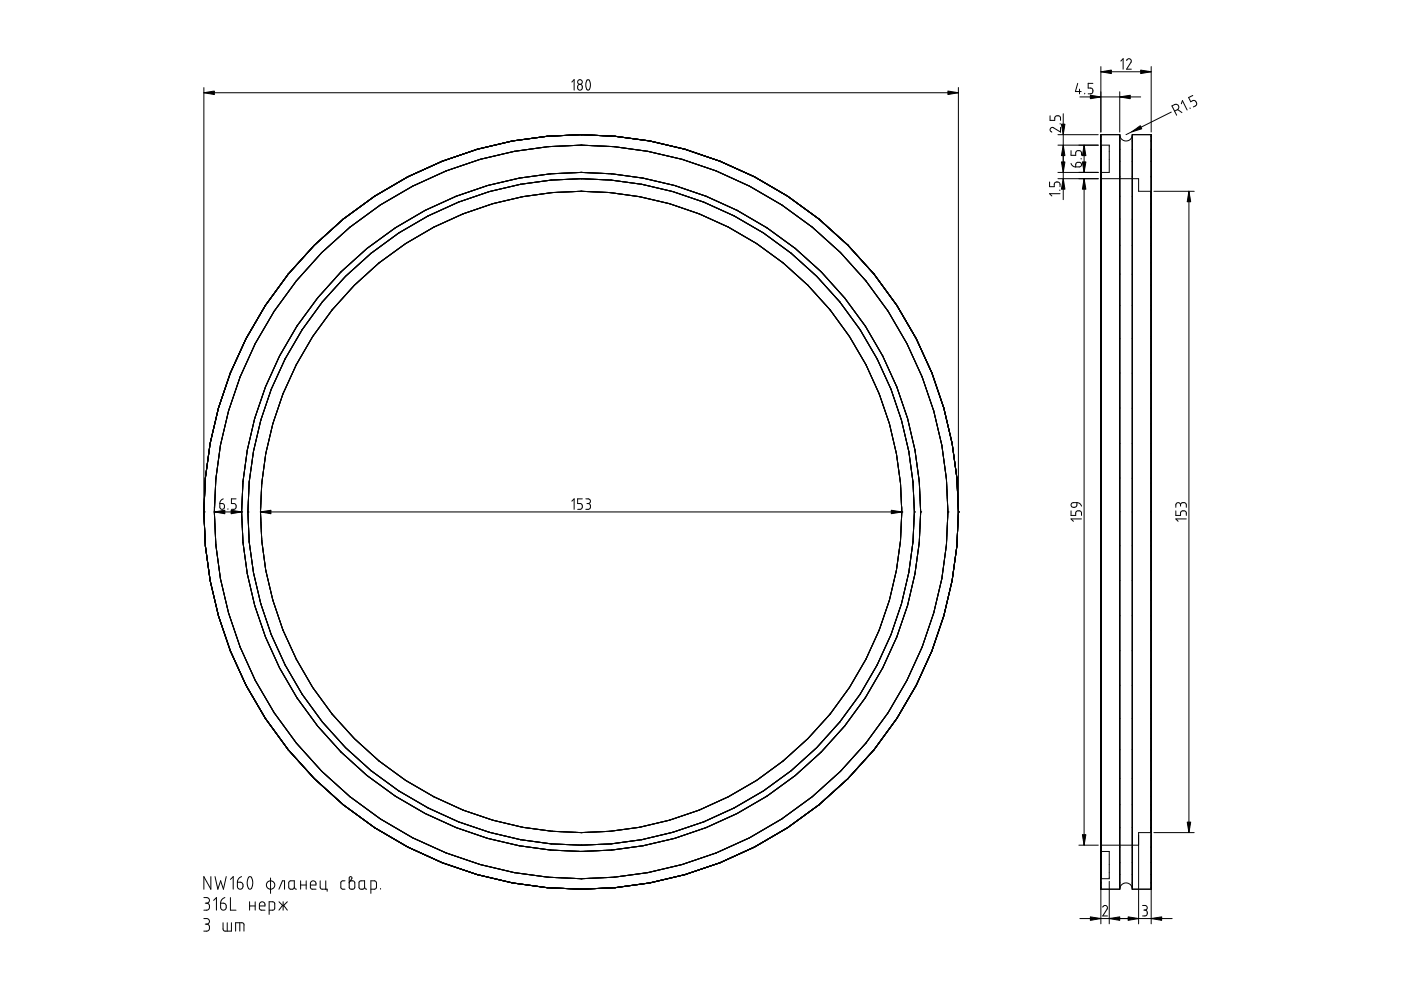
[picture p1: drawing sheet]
<svg xmlns="http://www.w3.org/2000/svg" width="297mm" height="210mm" viewBox="0 0 297 210" stroke-linecap="round" stroke-linejoin="round" font-family="sans-serif">
<g fill="none" stroke="#000" stroke-width=".21">
<path d="M43.2 19.7h160M43.2 18.6v89.4M121.2 17.4l.5-.5v2.2M122.6 18l.5-.1 .3 .2 .1 .5-.2 .4-.4 .1-.3-.2-.1-.6zM124.4 17l.4-.1 .3 .4 .1 .9-.2 .6a.4 .4 0 0 1-.5 .3 .4 .4 0 0 1-.2-.6l-.1-.8zM203.2 18.6v89.4M228.5 17.7l-.5 1.7h1.2M228.9 18.9v1M230 19.8v.1M231.7 17.7h-1v1h.7l.3 .4v.5l-.2 .2-.8 .1M233.4 14.1v13.9M233.4 15.2h10.7"/>
<path d="M237.4 19.5v8.5M237.6 13l.5-.6v2.3M238.9 12.8l.4-.4 .5 .3v.4l-.9 1.6h1M244.1 14.1v13.9M123.2 37.9h.1M123.2 36.6h.1M123.2 30.8h.1M123.2 28.6h.1M222.5 38.6v1h1v-.7l.5-.3 .6 .2 .1 .8M222.6 24.6v.9h1l.1-.7 .3-.2 .7 .1 .2 .8M224.3 28.6h8.6M224.3 30.8h8.6"/>
<path d="M224.3 37.9h8.6M224.3 36.6h8.6M224.7 26.3h.2M224.9 27v1l-1.6-1-.4 .1-.3 .4 .4 .5M225.4 24.1v18.2M227.1 34.6l.3 .6 .7 .2M227.1 31.9v1h1v-.7l.4-.3 .7 .2 .1 .8M228.2 34.5h.8l.3 .3-.1 .4-.3 .2h-.8zM229 20.6h12.9M229.2 33.7h.1M229.8 30.8v5.8M229.8 37.9v141.3"/>
<path d="M233.4 30.8h1.8v5.8h-1.8M233.4 37.9h8v2.7h2.7M237.4 28.6l.3 .8 .8 .5 .7-.1 .4-.2 .4-.6 .1-.4M237.4 28.6h-4v167.3M237.4 28.6v159.9M240.1 28.6h4v167.3M240.1 28.6v159.9M248.3 23.8l-9.6 4.8M249 23.6l.7-.4 .2-.3v-.5l-.5-.3-.9 .4 1 1.9M249.7 23.2l.9 .7M250.5 22l.2-.7 1 2M252.3 22.9v.1"/>
<path d="M252.9 20.2l-.9 .5 .5 .9 .7-.3 .5 .5-.1 .6-.6 .3M123.2 40.6h.1M224.6 40.3h.1M224.7 41.1h-2.2l.5 .5M244.6 40.6h8.6M252.1 40.6v135.9M43.2 108.5h.1M45.4 108.5h.1M45.4 108.5h5.8M45.4 107.4v.6M46.6 106.8h.6l.3 .1 .1 .7-.2 .3-.4 .1-.3-.2zM47.3 105.8l-.5 .3-.2 .7"/>
<path d="M48.3 107.9v.1M50.1 105.8h-1v1h.6l.4 .4-.2 .7-.8 .1M51.2 108.5h.1M51.2 107.4v.6M52.6 108.5h.1M55.2 108.5h.1M55.2 108.5a68 68 0 0 1 68-67.9 68 68 0 0 1 68 67.9M55.2 108.5a68 68 0 0 0 68 68 68 68 0 0 0 68-68M55.2 108.5h136M55.2 107.4v.6M121.2 106.3l.5-.5v2.2M123.5 105.8h-1v1h.6l.4 .5-.2 .6-.8 .1"/>
<path d="M124.2 105.8h.6l.3 .2v.6l-.4 .2M124.4 106.8h.3M124.7 106.8l.4 .2 .1 .7-.3 .3h-.7M191.2 108.5h.1M191.2 107.4v.6M193.9 108.5h.1M195.2 108.5h.1M201 108.5h.1M203.2 108.5h.1M227.1 108.3v1h1v-.6l.3-.4h.5l.3 .2 .1 .8M227.2 106.7l.3-.1h.8v.6l-.2 .3h-.7l-.3-.3zM228.3 106.6l.7 .2 .3 .5"/>
<path d="M229.3 110h-2.2l.5 .5M249.3 108.3v1h1v-.7l.4-.3h.5l.2 .2 .1 .8M250.3 107.1l-.3-.5h-.4l-.3 .3v.7M250.3 107.1l.2-.5h.7l.3 .3v.7M250.3 107.1v.2M251.5 110h-2.2l.5 .5M123.2 176.5h.1M123.2 179.2h.1M228.7 179.2h4.2M233.4 179.2h8M244.1 176.5h-2.7v19.4M244.6 176.5h8.6"/>
<path d="M43.2 190.3h.8l.3 .3v.6l-.5 .3M43.2 194.8h.8l.3 .2v.7l-.5 .2M43.5 191.5h.3M43.5 195.9h.3M43.8 191.5l.5 .3 .1 .8-.3 .3-.9 .1M43.8 195.9l.5 .3 .1 .8-.4 .4h-.8M44.7 185.9v2.6l-1.5-2.6v2.6M45.3 190.9l.6-.6v2.7M45.6 185.9l.6 2.6 .6-1.7 .6 1.7 .6-2.6M46.8 191.5h.7l.4 .3 .1 .7-.4 .4h-.5l-.3-.3zM47.3 195.6v1.5l.4 .3h1.4v-1.8M47.7 190.3l-.7 .5-.2 .7"/>
<path d="M48.2 195.6v1.8M48.9 186.5l.5-.6v2.6M48.9 190.3v2.7h1.1M50 197.4v-1.8h1.4l.2 .2 .1 1.6M50.3 187h.7l.4 .2 .1 .8-.2 .4-.5 .1-.4-.2zM50.8 195.6v1.8M51.2 185.9l-.6 .4-.3 .7M52.7 186l.5-.1 .4 .8-.1 1.1-.3 .6a.67 .67 0 0 1-.7-.8v-.9zM52.9 191.2v1.8M52.9 192.1h1.2M54.1 191.2v1.8M55 192.1h1.2v-.5l-.3-.3-.4-.1-.4 .2-.1 1.2 .3 .4h.9"/>
<path d="M57.1 193h.8l.3-.2 .1-1.2-.3-.3-.9-.1v2.7M57.4 186.2v3.2M59.1 188.5l.8-1.7h.4v1.7M59.1 191.2l.9 .9 .9-.9M59.9 192l-.8 1M60 191.2v1.8M60.2 192l.7 1M61.3 186.9l.3-.1h.8v1.4l-.2 .3h-.6l-.3-.2zM62.4 188.1l.1 .3 .3 .1M63.7 186.8v1.7M63.7 187.6h1.2M64.9 186.8v1.7"/>
<path d="M65.8 187.6h1.2l-.2-.7-.5-.1-.3 .1-.2 .4v.8l.3 .4h.9M67.9 186.8l.1 1.6 .2 .1h1.2v.5M69.1 186.8v1.7M73.2 186.8h-.7l-.2 .3 .1 1.3 .8 .1M74.1 186.9l.5-.6a.29 .29 0 0 0-.2-.4 .29 .29 0 0 0-.4 .3v2l.4 .3 .7-.1 .1-.3-.1-1.2-.3-.1h-.5l-.3 .4M76.2 186.9l.3-.1h.8v1.3l-.2 .3-.6 .1-.3-.1zM77.3 188.1l.1 .3 .3 .1M78.6 188.5h.8l.4-.2v-1.1l-.2-.4h-1v2.6M80.7 188.4v.1M123.2 180.5h.1M123.2 186.3h.1M123.2 188.5h.1"/>
<path d="M229 194.8h19.5M233.4 188.5h4M233.4 180.5h1.8v5.8h-1.8M233.8 192.3l.2-.3h.4l.4 .4-1 1.8h1M235.2 186.9v9M237.4 188.5l.3-.9 .9-.4 1 .3 .4 .6 .1 .4M240.1 188.5h4M242.3 192h.6l.3 .3-.1 .5-.4 .2M242.5 193h.2M242.7 193l.5 .2v.6l-.2 .4h-.7"/>
<circle cx="123" cy="17.4" r=".5"/>
<circle cx="123.2" cy="108.5" r="77.8"/>
<circle cx="123.2" cy="108.6" r="70.7"/>
<circle cx="123.2" cy="108.5" r="72"/>
<circle cx="123.2" cy="108.5" r="80"/>
<circle cx="57.4" cy="187.6" r=".89"/>
</g>
<g fill="#000" stroke="#000" stroke-width=".21">
<path d="M43.2 19.7l2.2-.4v.7zM201 19.3l2.2 .4-2.2 .3zM233.4 15.2l2.2-.3v.7zM241.9 14.9l2.2 .3-2.2 .4zM225 26.3h.8l-.4 2.3zM225.4 30.8l.4 2.2h-.8zM225 34.3h.8l-.4 2.3zM225.4 37.9l.4 2.2h-.8zM229.8 37.9l.4 2.2h-.7zM229.8 30.8l.4 2.2h-.7zM229.5 34.3h.7l-.4 2.3zM231.2 20.2l2.2 .4-2.2 .3z"/>
<path d="M237.4 20.6l2.2-.4v.7zM239.9 28l1.9-1.4 .3 .7zM252.1 40.6l.4 2.2h-.8zM45.4 108.5l2.3-.3v.7zM49 108.2l2.2 .3-2.2 .4zM55.2 108.5l2.2-.3v.7zM189 108.2l2.2 .3-2.2 .4zM229.5 177h.7l-.4 2.2zM251.7 174.3h.8l-.4 2.2zM231.2 194.4l2.2 .4-2.2 .3zM235.2 194.8l2.2-.4v.7zM239.2 194.4l2.2 .4-2.2 .3z"/>
<path d="M244.1 194.8l2.2-.4v.7z"/>
</g>
</svg>
